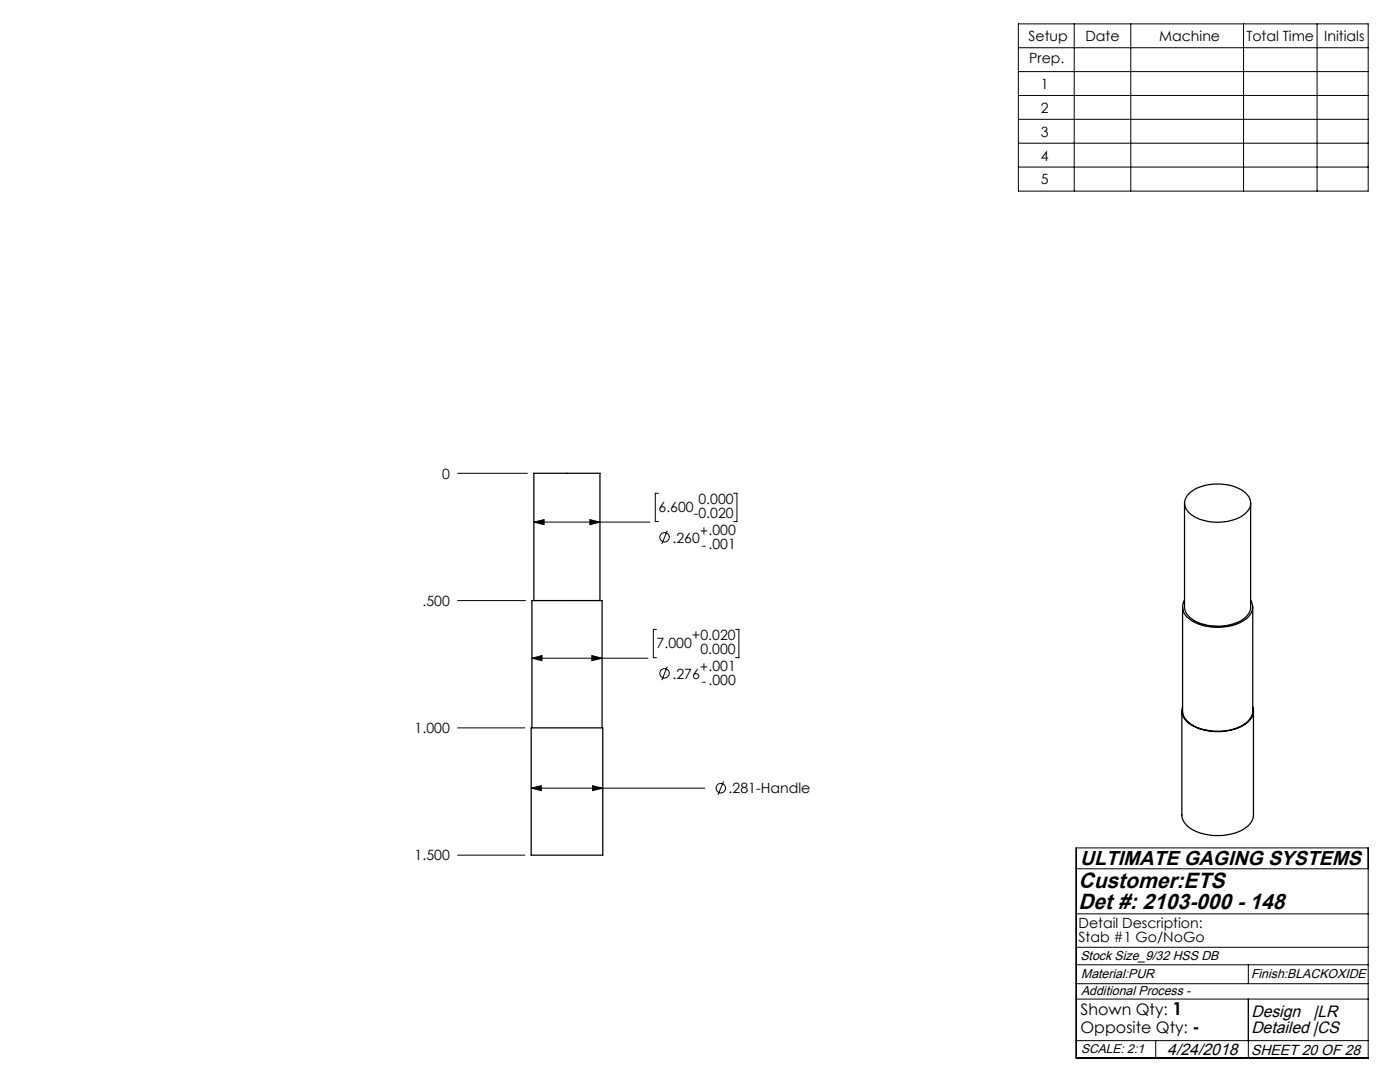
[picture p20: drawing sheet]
<svg xmlns="http://www.w3.org/2000/svg" width="279mm" height="216mm" viewBox="0 0 279 216" stroke-linecap="round" stroke-linejoin="round" font-family="sans-serif">
<defs><g id="words">
<g font-size="4.4">
<text x="215.2" y="177.1">Customer:ETS</text>
<text x="215.2" y="181.4">Det #: 2103-000 - 148</text>
</g>
<text font-size="4" x="215.5" y="172.6">ULTIMATE GAGING SYSTEMS</text>
<g font-size="3.3">
<text x="249.7" y="202.9">Design</text>
<text x="262.1" y="202.9">|LR</text>
<text x="249.7" y="206.1">Detailed |CS</text>
<text x="233" y="210.4">4/24/2018</text>
</g>
<g font-size="3.2">
<text x="215.6" y="202.6">Shown Qty: 1</text>
<text x="215.6" y="206.1">Opposite Qty: -</text>
</g>
<text font-size="2.9" x="249.7" y="210.4">SHEET 20 OF 28</text>
<g font-size="2.8">
<text x="205.3" y="8.1">Setup</text>
<text x="216.6" y="8.1">Date</text>
<text x="231.3" y="8.1">Machine</text>
<text x="248.7" y="8.1">Total Time</text>
<text x="264.3" y="8.1">Initials</text>
<text x="205.4" y="12.7">Prep.</text>
<text x="207.7" y="17.7">1</text>
<text x="207.7" y="22.5">2</text>
<text x="207.7" y="27.3">3</text>
<text x="207.7" y="32">4</text>
<text x="207.7" y="36.7">5</text>
<text x="88.2" y="95.5">0</text>
<text x="139.4" y="100.6">0.000</text>
<text x="131.4" y="102.2">6.600</text>
<text x="138.5" y="103.4">-0.020</text>
<text x="139.7" y="106.9">+.000</text>
<text x="134.2" y="108.3">.260</text>
<text x="140.1" y="109.7">-.001</text>
<text x="84.3" y="120.9">.500</text>
<text x="131" y="129.3">7.000</text>
<text x="138.1" y="127.8">+0.020</text>
<text x="139.8" y="130.6">0.000</text>
<text x="134.2" y="135.4">.276</text>
<text x="139.7" y="134.1">+.001</text>
<text x="140.1" y="136.9">-.000</text>
<text x="82.8" y="146.3">1.000</text>
<text x="145.4" y="158.3">.281-Handle</text>
<text x="82.8" y="171.7">1.500</text>
<text x="215.2" y="185.1">Detail Description:</text>
<text x="215.2" y="188">Stab #1 Go/NoGo</text>
</g>
<g font-size="2.6">
<text x="215.6" y="191.5">Stock Size_9/32 HSS DB</text>
<text x="215.8" y="195.2">Material:PUR</text>
<text x="249.7" y="195.2">Finish:BLACKOXIDE</text>
<text x="215.8" y="198.6">Additional Process -</text>
</g>
<text font-size="2.5" x="215.8" y="210">SCALE: 2:1</text>
</g></defs>
<g fill="none" stroke="#000" stroke-width=".2">
<path d="M203.2 4.8h69.9v33.3h-69.9zM203.2 9.5h69.9M203.2 14.3h69.9M203.2 19.1h69.9M214.4 4.8v33.3M225.7 4.8v33.3M248.2 4.8v33.3M262.9 4.8v33.3M203.2 23.8h69.9M203.2 28.6h69.9M203.2 33.3h69.9M91.3 94.4h14"/>
<path d="M131.4 98.4h-.6v5.7h.6M146.4 98.4h.7v5.7h-.7M91.3 119.8h13.6M106.5 104.2l2.1-.5v1zM106.5 104.2h23.2M117.7 103.7l2 .5-2 .5zM133.2 105.9l-1.1 2.6M106.2 131.3l2-.5v1zM106.2 131.3h23.1M118.1 130.8l2.1 .5-2.1 .5zM131 125.6h-.6v5.6h.6M133.2 133l-1.1 2.7"/>
<path d="M146.8 125.6h.7v5.6h-.7M91.3 145.2h13.4M106 157.3l2-.5v1zM106 157.3h34.7M118.3 156.8l2 .5-2 .5zM144.4 155.9l-1.1 2.7M91.3 170.6h13.4M214.8 169.2h58.3v41.9h-58.3zM214.8 173.4h58.3M214.8 196.3h58.3M214.8 192.5h58.3M214.8 189h58.3"/>
<path d="M214.8 199.4h58.3M214.8 182.4h58.3M249.1 192.5v3.8M249.1 199.4v11.7M214.8 207.6h58.3M230.6 207.6v3.5"/>
<circle cx="132.6" cy="107.2" r=".95"/>
<circle cx="132.6" cy="134.4" r=".94"/>
<circle cx="143.8" cy="157.3" r=".95"/>
</g>
<path d="M117.7 103.7l2 .5-2 .5zM106.5 104.2l2.1-.5v1zM118.1 130.8l2.1 .5-2.1 .5zM106.2 131.3l2-.5v1zM118.3 156.8l2 .5-2 .5zM106 157.3l2-.5v1z" fill="#000"/>
<path d="M237.5 98.3a9.7 9.7 0 0 1 11.1 .1 2.58 2.58 0 0 1-.2 4.2 9.6 9.6 0 0 1-11.2-.3 2.54 2.54 0 0 1 .3-4zM106.5 119.8v-25.4h13.2v25.4M236.4 100.4v20.7a3.8 3.8 0 0 0 2.9 3.2 10.1 10.1 0 0 0 9.1-.9l.8-1 .4-1v-21M236.4 119.8a2.86 2.86 0 0 0 1.2 3.9 10.5 10.5 0 0 0 11.2-.3 2.66 2.66 0 0 0 .8-3.6M236 121.1v20.8a4 4 0 0 0 3 3.3 10.7 10.7 0 0 0 9.8-1.1l.9-.9 .3-1.3v-20.8M106 145.2h14.3v25.4h-14.3zM106.2 145.2v-25.4h14v25.4M235.9 141.9v20.7a4 4 0 0 0 3 3.4 10.5 10.5 0 0 0 10.3-1.3l.7-1 .3-1.1v-20.7M236 141a3.2 3.2 0 0 0 1.9 3.8 10.8 10.8 0 0 0 10.9-.5 2.83 2.83 0 0 0 1.2-3.3" fill="none" stroke="#000" stroke-width=".25"/>
<use href="#words"/>
</svg>
